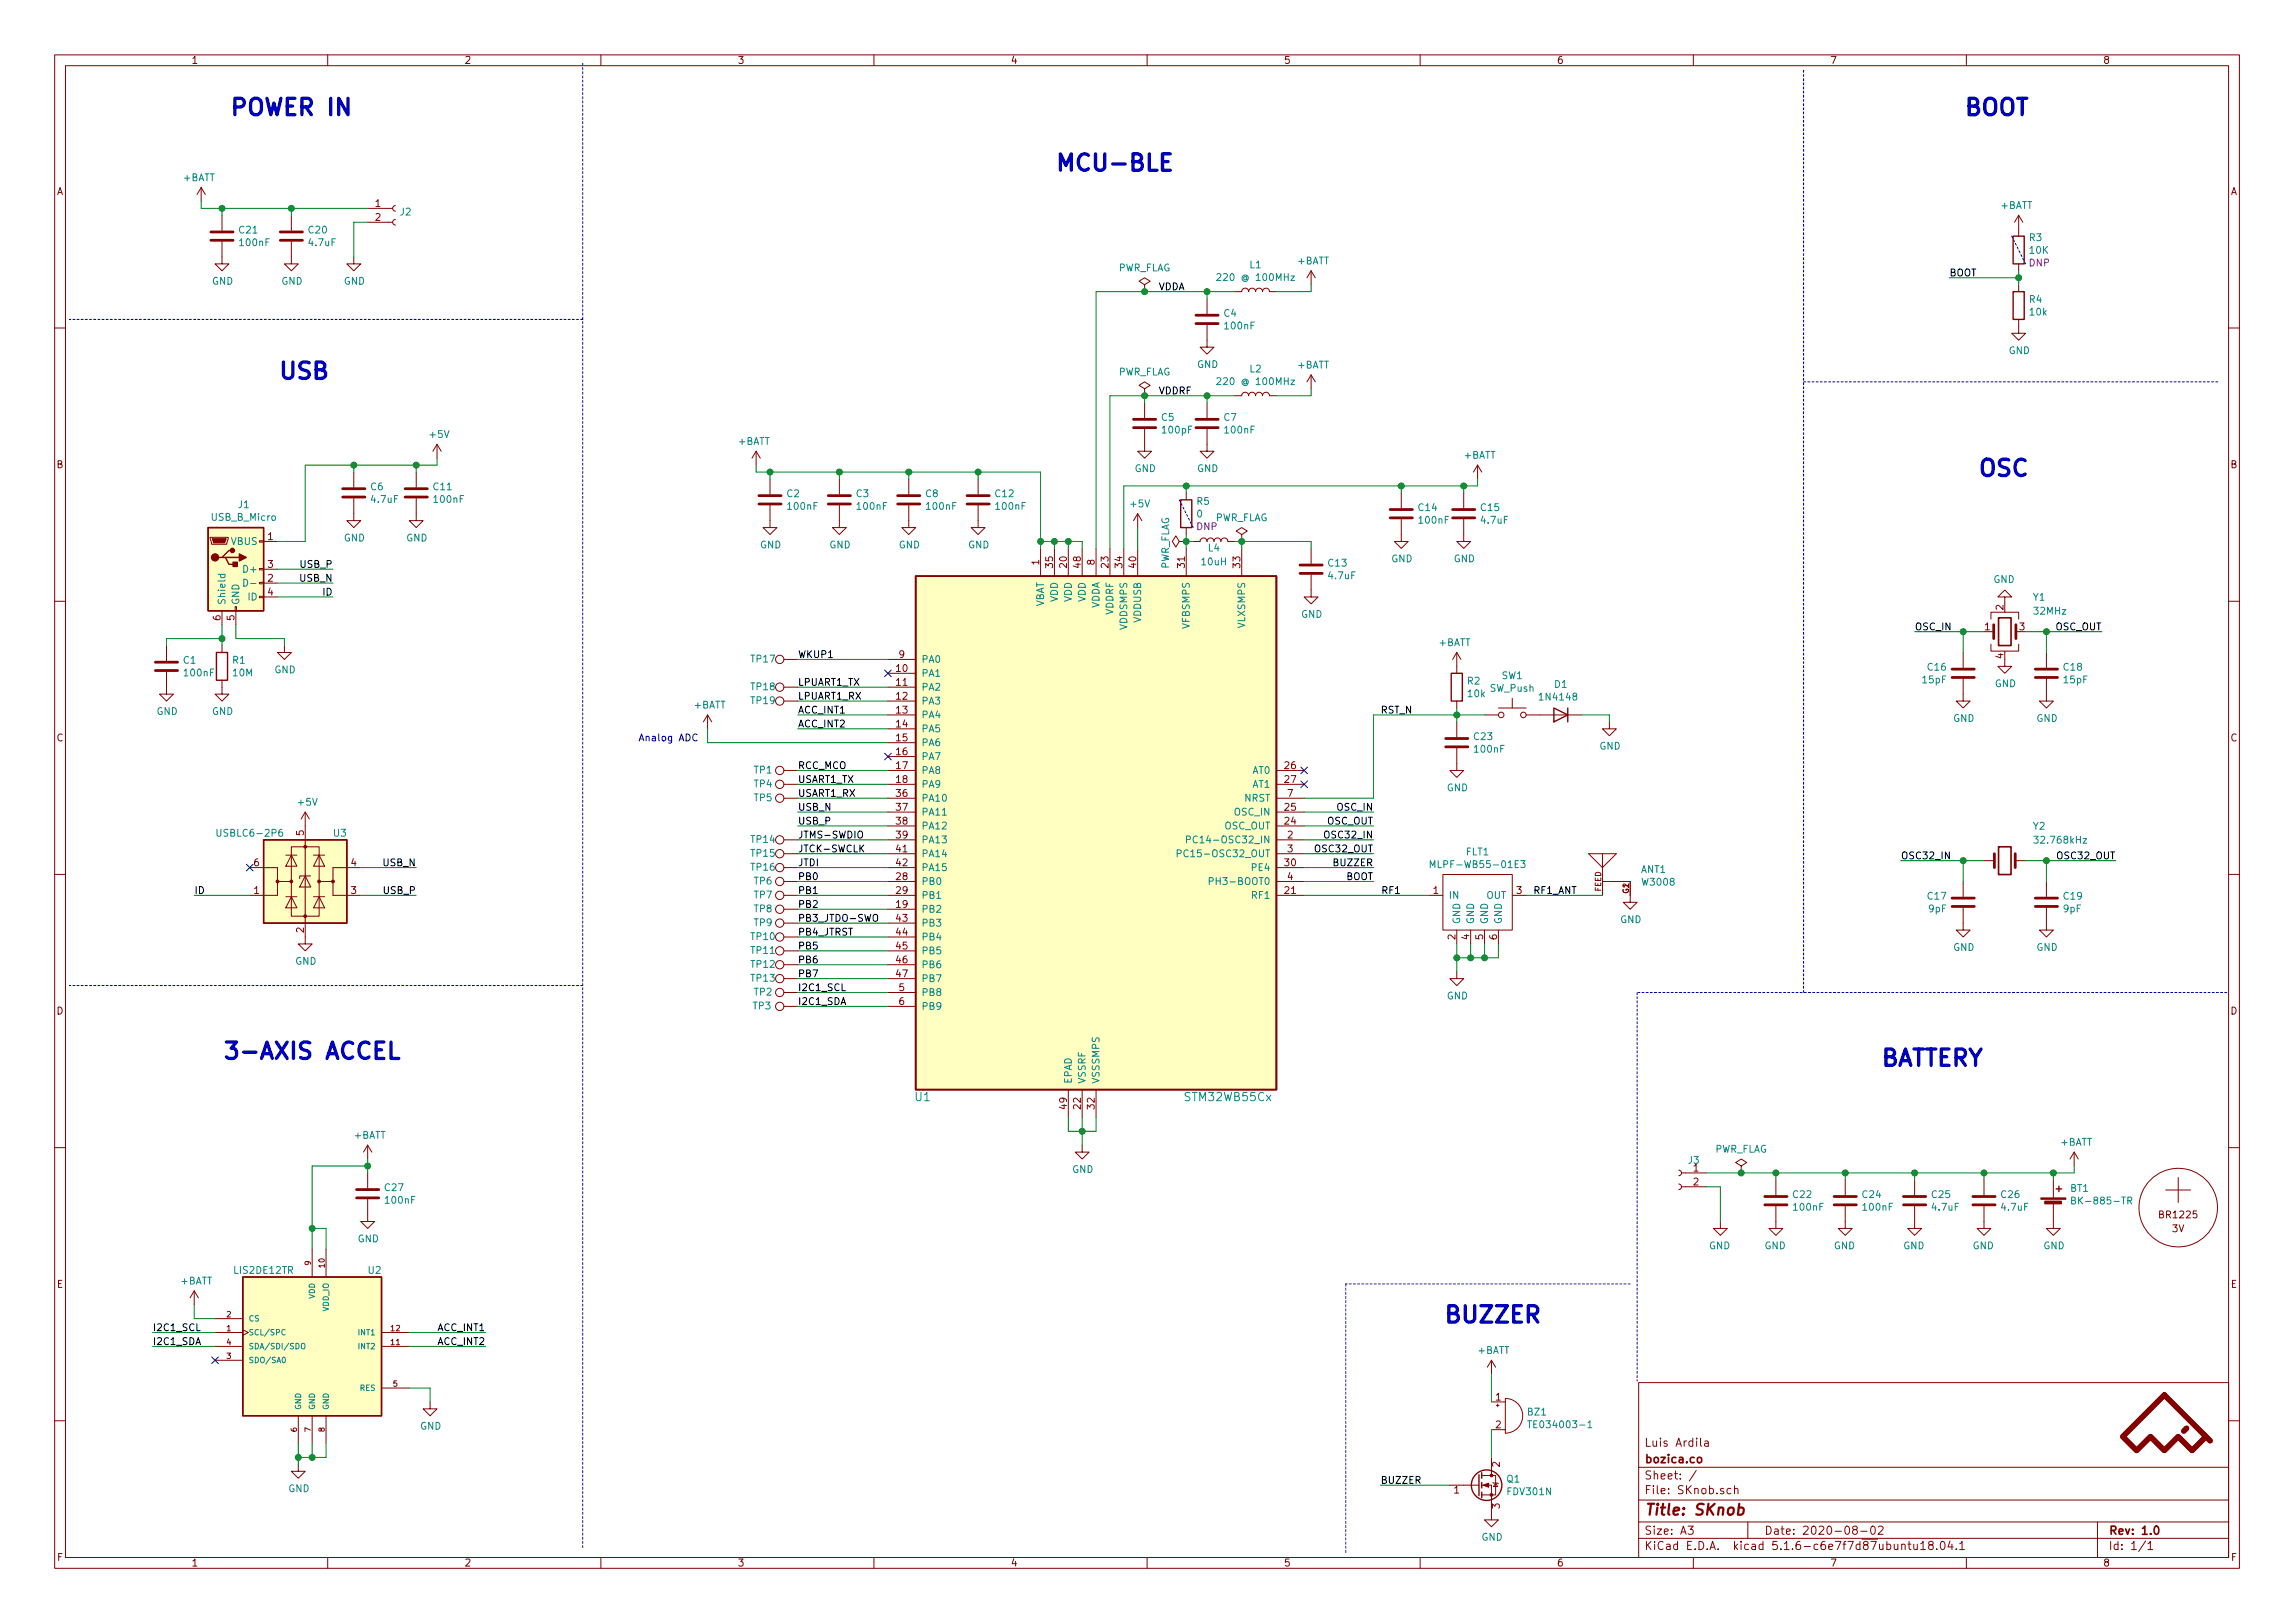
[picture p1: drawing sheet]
<svg xmlns="http://www.w3.org/2000/svg" width="420mm" height="297mm" viewBox="0 0 420 297" stroke-linecap="round" stroke-linejoin="round" font-family="sans-serif">
<defs><g id="words">
<text font-size="8.3" fill="#840000" x="396.3" y="220.4">+</text>
<g font-size="4.2" fill="#0000c2">
<text x="41.9" y="21.1">POWER IN</text>
<text x="359.4" y="21.1">BOOT</text>
<text x="193" y="31.3">MCU-BLE</text>
<text x="50.8" y="69.4">USB</text>
<text x="361.9" y="87.2">OSC</text>
<text x="40.6" y="193.9">3-AXIS ACCEL</text>
<text x="344.2" y="195.1">BATTERY</text>
<text x="264.2" y="242.1">BUZZER</text>
</g>
<text font-size="2.8" fill="#840000" x="301" y="277.3">Title: SKnob</text>
<g font-size="2.1" fill="#008484">
<text x="167.6" y="201.5">U1</text>
<text x="217.1" y="201.5">STM32WB55Cx</text>
</g>
<g font-size="2.1" fill="#840000">
<text x="301" y="267.8">bozica.co</text>
<text x="301" y="264.8">Luis Ardila</text>
<text x="301" y="273.5">File: SKnob.sch</text>
<text x="301" y="270.8">Sheet: /</text>
<text x="301" y="280.9">Size: A3</text>
<text x="323" y="280.9">Date: 2020-08-02</text>
<text x="386" y="280.9">Rev: 1.0</text>
<text x="301" y="283.7">KiCad E.D.A. kicad 5.1.6-c6e7f7d87ubuntu18.04.1</text>
<text x="386" y="283.7">Id: 1/1</text>
</g>
<g font-size="1.8" fill="#840000">
<text x="35" y="11.7">1</text>
<text x="85" y="11.7">2</text>
<text x="135" y="11.7">3</text>
<text x="185" y="11.7">4</text>
<text x="235" y="11.7">5</text>
<text x="285" y="11.7">6</text>
<text x="335" y="11.7">7</text>
<text x="385" y="11.7">8</text>
<text x="10.4" y="35.7">A</text>
<text x="408.4" y="35.7">A</text>
<text x="68.7" y="37.9">1</text>
<text x="68.7" y="40.4">2</text>
<text x="10.4" y="85.7">B</text>
<text x="408.4" y="85.7">B</text>
<text x="49" y="98.8">1</text>
<text x="49" y="106.5">2</text>
<text x="49" y="103.9">3</text>
<text x="190.2" y="103.4" transform="rotate(-90 190.2 103.4)">1</text>
<text x="192.8" y="103.9" transform="rotate(-90 192.8 103.9)">35</text>
<text x="195.3" y="103.9" transform="rotate(-90 195.3 103.9)">20</text>
<text x="197.9" y="103.9" transform="rotate(-90 197.9 103.9)">48</text>
<text x="200.4" y="103.4" transform="rotate(-90 200.4 103.4)">8</text>
<text x="202.9" y="103.9" transform="rotate(-90 202.9 103.9)">23</text>
<text x="205.5" y="103.9" transform="rotate(-90 205.5 103.9)">34</text>
<text x="208" y="103.9" transform="rotate(-90 208 103.9)">40</text>
<text x="216.9" y="103.9" transform="rotate(-90 216.9 103.9)">31</text>
<text x="227.1" y="103.9" transform="rotate(-90 227.1 103.9)">33</text>
<text x="40.4" y="113.5" transform="rotate(-90 40.4 113.5)">6</text>
<text x="42.9" y="113.5" transform="rotate(-90 42.9 113.5)">5</text>
<text x="49" y="109">4</text>
<text x="366.8" y="111.6" transform="rotate(-90 366.8 111.6)">2</text>
<text x="363.4" y="115.4">1</text>
<text x="369.7" y="115.4">3</text>
<text x="164.1" y="123">10</text>
<text x="164.1" y="125.5">11</text>
<text x="164.6" y="120.4">9</text>
<text x="366.8" y="120.5" transform="rotate(-90 366.8 120.5)">4</text>
<text x="164.1" y="128.1">12</text>
<text x="164.1" y="130.6">13</text>
<text x="10.4" y="135.7">C</text>
<text x="164.1" y="133.1">14</text>
<text x="164.1" y="135.7">15</text>
<text x="408.4" y="135.7">C</text>
<text x="164.1" y="138.2">16</text>
<text x="164.1" y="140.8">17</text>
<text x="164.1" y="143.3">18</text>
<text x="235.3" y="140.8">26</text>
<text x="235.3" y="143.3">27</text>
<text x="164.1" y="145.8">36</text>
<text x="164.1" y="148.4">37</text>
<text x="235.3" y="148.4">25</text>
<text x="235.7" y="145.8">7</text>
<text x="55.6" y="152.9" transform="rotate(-90 55.6 152.9)">5</text>
<text x="164.1" y="150.9">38</text>
<text x="164.1" y="153.5">39</text>
<text x="164.1" y="156">41</text>
<text x="235.3" y="150.9">24</text>
<text x="235.7" y="153.5">2</text>
<text x="235.7" y="156">3</text>
<text x="46.5" y="158.5">6</text>
<text x="64.3" y="158.5">4</text>
<text x="164.1" y="161.1">28</text>
<text x="164.1" y="158.5">42</text>
<text x="235.3" y="158.5">30</text>
<text x="235.7" y="161.1">4</text>
<text x="46.5" y="163.6">1</text>
<text x="64.3" y="163.6">3</text>
<text x="164.1" y="166.2">19</text>
<text x="164.1" y="163.6">29</text>
<text x="235.3" y="163.6">21</text>
<text x="262.4" y="163.6">1</text>
<text x="277.6" y="163.6">3</text>
<text x="55.6" y="170.7" transform="rotate(-90 55.6 170.7)">2</text>
<text x="164.1" y="168.7">43</text>
<text x="164.1" y="171.2">44</text>
<text x="164.1" y="173.8">45</text>
<text x="266.4" y="172" transform="rotate(-90 266.4 172)">2</text>
<text x="269" y="172" transform="rotate(-90 269 172)">4</text>
<text x="271.5" y="172" transform="rotate(-90 271.5 172)">5</text>
<text x="274.1" y="172" transform="rotate(-90 274.1 172)">6</text>
<text x="164.1" y="176.3">46</text>
<text x="164.1" y="178.9">47</text>
<text x="10.4" y="185.7">D</text>
<text x="164.6" y="181.4">5</text>
<text x="164.6" y="183.9">6</text>
<text x="408.4" y="185.7">D</text>
<text x="195.3" y="202.9" transform="rotate(-90 195.3 202.9)">49</text>
<text x="197.9" y="202.9" transform="rotate(-90 197.9 202.9)">22</text>
<text x="200.4" y="202.9" transform="rotate(-90 200.4 202.9)">32</text>
<text x="310" y="214.4">1</text>
<text x="310" y="217">2</text>
<text x="395.6" y="223">BR1225</text>
<text x="397.7" y="225.5">3V</text>
<text x="10.4" y="235.7">E</text>
<text x="408.4" y="235.7">E</text>
<text x="273.8" y="256.3">1</text>
<text x="273.8" y="261.4">2</text>
<text x="274.6" y="268.5" transform="rotate(-90 274.6 268.5)">2</text>
<text x="266.2" y="273.3">1</text>
<text x="274.6" y="276.1" transform="rotate(-90 274.6 276.1)">3</text>
<text x="10.5" y="285.7">F</text>
<text x="35" y="286.7">1</text>
<text x="85" y="286.7">2</text>
<text x="135" y="286.7">3</text>
<text x="185" y="286.7">4</text>
<text x="235" y="286.7">5</text>
<text x="285" y="286.7">6</text>
<text x="335" y="286.7">7</text>
<text x="385" y="286.7">8</text>
<text x="408.5" y="285.7">F</text>
</g>
<g font-size="1.8" fill="#008484">
<text x="33.6" y="33.2">+BATT</text>
<text x="73.3" y="39.4">J2</text>
<text x="366.3" y="38.2">+BATT</text>
<text x="43.8" y="42.7">C21</text>
<text x="44" y="45">100nF</text>
<text x="56.5" y="42.7">C20</text>
<text x="56.6" y="45">4.7uF</text>
<text x="371.6" y="44.1">R3</text>
<text x="371.6" y="46.4">10K</text>
<text x="38.8" y="52.1">GND</text>
<text x="51.5" y="52.1">GND</text>
<text x="62.9" y="52.1">GND</text>
<text x="204.6" y="49.7">PWR_FLAG</text>
<text x="223.7" y="51.4">220 @ 100MHz</text>
<text x="228.9" y="49.1">L1</text>
<text x="237.5" y="48.4">+BATT</text>
<text x="224.1" y="58">C4</text>
<text x="371.6" y="55.4">R4</text>
<text x="371.7" y="57.7">10k</text>
<text x="224.4" y="60.3">100nF</text>
<text x="367.7" y="64.8">GND</text>
<text x="204.6" y="68.7">PWR_FLAG</text>
<text x="219.2" y="67.3">GND</text>
<text x="223.7" y="70.5">220 @ 100MHz</text>
<text x="228.9" y="68.2">L2</text>
<text x="237.5" y="67.4">+BATT</text>
<text x="212.7" y="77">C5</text>
<text x="224.1" y="77">C7</text>
<text x="78.8" y="80.1">+5V</text>
<text x="135.2" y="81.4">+BATT</text>
<text x="212.9" y="79.3">100pF</text>
<text x="224.4" y="79.3">100nF</text>
<text x="268" y="84">+BATT</text>
<text x="67.9" y="89.7">C6</text>
<text x="79.4" y="89.7">C11</text>
<text x="207.7" y="86.4">GND</text>
<text x="219.2" y="86.4">GND</text>
<text x="38.8" y="95.3">USB_B_Micro</text>
<text x="43.7" y="93">J1</text>
<text x="68.1" y="92">4.7uF</text>
<text x="79.6" y="92">100nF</text>
<text x="144.1" y="91">C2</text>
<text x="144.3" y="93.3">100nF</text>
<text x="156.8" y="91">C3</text>
<text x="157" y="93.3">100nF</text>
<text x="169.5" y="91">C8</text>
<text x="169.7" y="93.3">100nF</text>
<text x="182.3" y="91">C12</text>
<text x="182.4" y="93.3">100nF</text>
<text x="207.1" y="92.8">+5V</text>
<text x="219.2" y="92.4">R5</text>
<text x="219.2" y="94.7">0</text>
<text x="222.4" y="95.4">PWR_FLAG</text>
<text x="259.7" y="93.5">C14</text>
<text x="259.9" y="95.8">100nF</text>
<text x="271.2" y="93.5">C15</text>
<text x="271.3" y="95.8">4.7uF</text>
<text x="42.3" y="99.7">VBUS</text>
<text x="62.9" y="99.1">GND</text>
<text x="74.4" y="99.1">GND</text>
<text x="139.1" y="100.4">GND</text>
<text x="151.8" y="100.4">GND</text>
<text x="164.5" y="100.4">GND</text>
<text x="177.2" y="100.4">GND</text>
<text x="221.2" y="100.9">L4</text>
<text x="44.9" y="104.8">D+</text>
<text x="214" y="104.3" transform="rotate(-90 214 104.3)">PWR_FLAG</text>
<text x="220.1" y="103.5">10uH</text>
<text x="243.2" y="103.7">C13</text>
<text x="243.3" y="106">4.7uF</text>
<text x="254.7" y="102.9">GND</text>
<text x="266.1" y="102.9">GND</text>
<text x="364.9" y="106.7">GND</text>
<text x="41.3" y="110.8" transform="rotate(-90 41.3 110.8)">Shield</text>
<text x="43.8" y="110.8" transform="rotate(-90 43.8 110.8)">GND</text>
<text x="45.5" y="109.9">ID</text>
<text x="191.1" y="111.3" transform="rotate(-90 191.1 111.3)">VBAT</text>
<text x="193.7" y="110.2" transform="rotate(-90 193.7 110.2)">VDD</text>
<text x="196.2" y="110.2" transform="rotate(-90 196.2 110.2)">VDD</text>
<text x="198.8" y="110.2" transform="rotate(-90 198.8 110.2)">VDD</text>
<text x="201.3" y="111.5" transform="rotate(-90 201.3 111.5)">VDDA</text>
<text x="203.8" y="112.6" transform="rotate(-90 203.8 112.6)">VDDRF</text>
<text x="208.9" y="113.9" transform="rotate(-90 208.9 113.9)">VDDUSB</text>
<text x="238.2" y="113.1">GND</text>
<text x="372.3" y="109.9">Y1</text>
<text x="372.5" y="112.5">32MHz</text>
<text x="206.4" y="115.2" transform="rotate(-90 206.4 115.2)">VDDSMPS</text>
<text x="217.8" y="115" transform="rotate(-90 217.8 115)">VFBSMPS</text>
<text x="228" y="114.9" transform="rotate(-90 228 114.9)">VLXSMPS</text>
<text x="263.4" y="118.2">+BATT</text>
<text x="33.6" y="121.5">C1</text>
<text x="33.9" y="123.8">100nF</text>
<text x="42.6" y="121.5">R1</text>
<text x="42.7" y="123.8">10M</text>
<text x="50.2" y="123.2">GND</text>
<text x="137.6" y="121.2">TP17</text>
<text x="168.7" y="123.9">PA1</text>
<text x="168.7" y="121.3">PA0</text>
<text x="268.7" y="125.3">R2</text>
<text x="275" y="124.3">SW1</text>
<text x="284.6" y="125.9">D1</text>
<text x="352" y="125.1">15pF</text>
<text x="353" y="122.7">C16</text>
<text x="365.2" y="125.8">GND</text>
<text x="377.9" y="122.7">C18</text>
<text x="377.9" y="125.1">15pF</text>
<text x="28.7" y="130.8">GND</text>
<text x="38.8" y="130.8">GND</text>
<text x="127.1" y="129.7">+BATT</text>
<text x="137.6" y="126.3">TP18</text>
<text x="137.6" y="128.9">TP19</text>
<text x="168.7" y="126.4">PA2</text>
<text x="168.7" y="128.9">PA3</text>
<text x="168.7" y="131.5">PA4</text>
<text x="268.8" y="127.6">10k</text>
<text x="272.8" y="126.6">SW_Push</text>
<text x="282.4" y="128.2">1N4148</text>
<text x="168.7" y="134">PA5</text>
<text x="168.7" y="136.6">PA6</text>
<text x="269.9" y="135.4">C23</text>
<text x="270.1" y="137.8">100nF</text>
<text x="292.8" y="137.2">GND</text>
<text x="357.6" y="132.1">GND</text>
<text x="372.8" y="132.1">GND</text>
<text x="138.1" y="141.6">TP1</text>
<text x="168.7" y="139.1">PA7</text>
<text x="168.7" y="141.6">PA8</text>
<text x="229.3" y="141.6">AT0</text>
<text x="54.7" y="147.5">+5V</text>
<text x="138.1" y="144.1">TP4</text>
<text x="138.1" y="146.6">TP5</text>
<text x="168.7" y="144.2">PA9</text>
<text x="168.7" y="146.7">PA10</text>
<text x="168.7" y="149.3">PA11</text>
<text x="226.1" y="149.3">OSC_IN</text>
<text x="227.8" y="146.7">NRST</text>
<text x="229.3" y="144.2">AT1</text>
<text x="264.9" y="144.8">GND</text>
<text x="40.3" y="153.1">USBLC6-2P6</text>
<text x="61.1" y="153.1">U3</text>
<text x="137.6" y="154.3">TP14</text>
<text x="168.7" y="151.8">PA12</text>
<text x="168.7" y="154.3">PA13</text>
<text x="219.1" y="154.3">PC14-OSC32_IN</text>
<text x="224.1" y="151.8">OSC_OUT</text>
<text x="372.3" y="151.9">Y2</text>
<text x="372.9" y="154.4">32.768kHz</text>
<text x="137.6" y="156.8">TP15</text>
<text x="137.6" y="159.3">TP16</text>
<text x="138.1" y="161.9">TP6</text>
<text x="168.7" y="162">PB0</text>
<text x="168.7" y="156.9">PA14</text>
<text x="168.7" y="159.4">PA15</text>
<text x="217.1" y="156.9">PC15-OSC32_OUT</text>
<text x="222.5" y="162">PH3-BOOT0</text>
<text x="229.3" y="159.4">PE4</text>
<text x="263" y="158.9">MLPF-WB55-01E3</text>
<text x="268.4" y="156.6">FLT1</text>
<text x="300.4" y="159.8">ANT1</text>
<text x="138.1" y="167">TP8</text>
<text x="138.1" y="164.4">TP7</text>
<text x="168.7" y="167">PB2</text>
<text x="168.7" y="164.5">PB1</text>
<text x="229.3" y="164.5">RF1</text>
<text x="265.2" y="164.5">IN</text>
<text x="272.1" y="164.5">OUT</text>
<text x="300.8" y="162.1">W3008</text>
<text x="353" y="164.7">C17</text>
<text x="353.1" y="167">9pF</text>
<text x="377.8" y="167">9pF</text>
<text x="377.9" y="164.7">C19</text>
<text x="137.6" y="172">TP10</text>
<text x="138.1" y="169.5">TP9</text>
<text x="168.7" y="169.6">PB3</text>
<text x="168.7" y="172.1">PB4</text>
<text x="267.3" y="169.2" transform="rotate(-90 267.3 169.2)">GND</text>
<text x="269.9" y="169.2" transform="rotate(-90 269.9 169.2)">GND</text>
<text x="272.4" y="169.2" transform="rotate(-90 272.4 169.2)">GND</text>
<text x="275" y="169.2" transform="rotate(-90 275 169.2)">GND</text>
<text x="296.6" y="168.9">GND</text>
<text x="54.1" y="176.6">GND</text>
<text x="137.6" y="174.6">TP11</text>
<text x="137.6" y="177.1">TP12</text>
<text x="137.6" y="179.7">TP13</text>
<text x="168.7" y="174.7">PB5</text>
<text x="168.7" y="177.2">PB6</text>
<text x="168.7" y="179.7">PB7</text>
<text x="357.6" y="174">GND</text>
<text x="372.8" y="174">GND</text>
<text x="137.9" y="184.7">TP3</text>
<text x="138.1" y="182.2">TP2</text>
<text x="168.7" y="182.3">PB8</text>
<text x="168.7" y="184.8">PB9</text>
<text x="264.9" y="182.9">GND</text>
<text x="196.2" y="198.4" transform="rotate(-90 196.2 198.4)">EPAD</text>
<text x="198.8" y="198.4" transform="rotate(-90 198.8 198.4)">VSSRF</text>
<text x="201.3" y="198.4" transform="rotate(-90 201.3 198.4)">VSSSMPS</text>
<text x="64.8" y="208.4">+BATT</text>
<text x="377.2" y="209.7">+BATT</text>
<text x="196.3" y="214.7">GND</text>
<text x="309.1" y="213">J3</text>
<text x="313.8" y="211">PWR_FLAG</text>
<text x="70.5" y="218">C27</text>
<text x="70.7" y="220.3">100nF</text>
<text x="328.3" y="219.3">C22</text>
<text x="328.5" y="221.6">100nF</text>
<text x="341" y="219.3">C24</text>
<text x="341.2" y="221.6">100nF</text>
<text x="353.7" y="219.3">C25</text>
<text x="353.8" y="221.6">4.7uF</text>
<text x="366.4" y="219.3">C26</text>
<text x="366.5" y="221.6">4.7uF</text>
<text x="379" y="218.1">BT1</text>
<text x="380.2" y="220.4">BK-885-TR</text>
<text x="65.5" y="227.4">GND</text>
<text x="43" y="233.1">LIS2DE12TR</text>
<text x="67.5" y="233.1">U2</text>
<text x="312.9" y="228.6">GND</text>
<text x="323" y="228.6">GND</text>
<text x="335.7" y="228.6">GND</text>
<text x="348.4" y="228.6">GND</text>
<text x="361.1" y="228.6">GND</text>
<text x="374.1" y="228.6">GND</text>
<text x="33.1" y="235.1">+BATT</text>
<text x="270.6" y="247.8">+BATT</text>
<text x="76.9" y="261.7">GND</text>
<text x="279.7" y="259.1">BZ1</text>
<text x="280.8" y="261.4">TE034003-1</text>
<text x="52.8" y="273.1">GND</text>
<text x="275.9" y="271.3">Q1</text>
<text x="276.1" y="273.6">FDV301N</text>
<text x="271.2" y="282">GND</text>
</g>
<g font-size="1.8">
<text x="212.1" y="53.1">VDDA</text>
<text x="356.9" y="50.6">BOOT</text>
<text x="212.1" y="72.2">VDDRF</text>
<text x="55" y="106.5">USB_N</text>
<text x="55.1" y="103.9">USB_P</text>
<text x="59.2" y="109">ID</text>
<text x="350.5" y="115.4">OSC_IN</text>
<text x="376.3" y="115.4">OSC_OUT</text>
<text x="146" y="120.4">WKUP1</text>
<text x="146" y="125.5">LPUART1_TX</text>
<text x="146" y="130.6">ACC_INT1</text>
<text x="146" y="128.1">LPUART1_RX</text>
<text x="252.7" y="130.6">RST_N</text>
<text x="146" y="133.1">ACC_INT2</text>
<text x="146" y="143.3">USART1_TX</text>
<text x="146" y="140.8">RCC_MCO</text>
<text x="146" y="148.4">USB_N</text>
<text x="146" y="145.8">USART1_RX</text>
<text x="244.9" y="148.4">OSC_IN</text>
<text x="146" y="153.5">JTMS-SWDIO</text>
<text x="146" y="156">JTCK-SWCLK</text>
<text x="146" y="150.9">USB_P</text>
<text x="240.9" y="156">OSC32_OUT</text>
<text x="242.9" y="153.5">OSC32_IN</text>
<text x="242.9" y="150.9">OSC_OUT</text>
<text x="70.2" y="158.5">USB_N</text>
<text x="146" y="158.5">JTDI</text>
<text x="146" y="161.1">PB0</text>
<text x="244.3" y="158.5">BUZZER</text>
<text x="246.4" y="161.1">BOOT</text>
<text x="348" y="157.3">OSC32_IN</text>
<text x="376.8" y="157.3">OSC32_OUT</text>
<text x="35.6" y="163.6">ID</text>
<text x="70.3" y="163.6">USB_P</text>
<text x="146" y="166.2">PB2</text>
<text x="146" y="163.6">PB1</text>
<text x="253.2" y="163.6">RF1</text>
<text x="280.7" y="163.6">RF1_ANT</text>
<text x="146" y="171.2">PB4_JTRST</text>
<text x="146" y="173.8">PB5</text>
<text x="146" y="168.7">PB3_JTDO-SWO</text>
<text x="146" y="176.3">PB6</text>
<text x="146" y="178.9">PB7</text>
<text x="146" y="181.4">I2C1_SCL</text>
<text x="146" y="183.9">I2C1_SDA</text>
<text x="27.9" y="243.6">I2C1_SCL</text>
<text x="80.3" y="243.6">ACC_INT1</text>
<text x="27.9" y="246.2">I2C1_SDA</text>
<text x="80.3" y="246.2">ACC_INT2</text>
<text x="252.7" y="271.6">BUZZER</text>
</g>
<g font-size="1.8" fill="#840084">
<text x="371.5" y="48.8">DNP</text>
<text x="219.1" y="97">DNP</text>
</g>
<text font-size="1.8" fill="#0000c2" x="116.8" y="135.7">Analog ADC</text>
<g font-size="1.4" fill="#840000">
<text x="293.1" y="163.2" transform="rotate(-90 293.1 163.2)">FEED</text>
<text x="298.2" y="163.5" transform="rotate(-90 298.2 163.5)">G1</text>
<text x="298.2" y="162.4" transform="rotate(-90 298.2 162.4)">2</text>
<text x="56.9" y="231.6" transform="rotate(-90 56.9 231.6)">9</text>
<text x="59.4" y="232" transform="rotate(-90 59.4 232)">10</text>
<text x="41.5" y="243.6">1</text>
<text x="41.5" y="241.1">2</text>
<text x="71.6" y="243.6">12</text>
<text x="41.5" y="248.7">3</text>
<text x="41.5" y="246.2">4</text>
<text x="71.6" y="246.2">11</text>
<text x="72" y="253.8">5</text>
<text x="54.4" y="262" transform="rotate(-90 54.4 262)">6</text>
<text x="56.9" y="262" transform="rotate(-90 56.9 262)">7</text>
<text x="59.4" y="262" transform="rotate(-90 59.4 262)">8</text>
</g>
<g font-size="1.4" fill="#008484">
<text x="57.7" y="237.7" transform="rotate(-90 57.7 237.7)">VDD</text>
<text x="60.2" y="240" transform="rotate(-90 60.2 240)">VDD_IO</text>
<text x="45.5" y="244.4">SCL/SPC</text>
<text x="45.5" y="241.8">CS</text>
<text x="65.8" y="244.4">INT1</text>
<text x="45.5" y="249.5">SDO/SA0</text>
<text x="45.5" y="246.9">SDA/SDI/SDO</text>
<text x="65.8" y="246.9">INT2</text>
<text x="65.9" y="254.5">RES</text>
<text x="55.1" y="258.1" transform="rotate(-90 55.1 258.1)">GND</text>
<text x="57.7" y="258.1" transform="rotate(-90 57.7 258.1)">GND</text>
<text x="60.2" y="258.1" transform="rotate(-90 60.2 258.1)">GND</text>
</g>
</g></defs>
<g fill="none" stroke="#840000" stroke-width=".18">
<path d="M10 10h400v277h-400zM12 12h396v273.1h-396zM60 10v2M110 10v2M160 10v2M210 10v2M260 10v2M310 10v2M360 10v2M36.8 34.3l.8 1.3M36.8 34.3v2.6M36.8 34.3l-.7 1.3"/>
<path d="M40.6 39.4v2.8M53.3 39.4v2.8M67.3 38.1h4.6M72.4 37.6l-.3 .1-.2 .4 .1 .3 .4 .2M369.6 39.4v3.8M369.6 39.4l.7 1.3M369.6 39.4l-.8 1.3M40.6 44.2v4.1h1.3l-1.3 1.3-1.2-1.3h1.2M53.3 44.2v4.1h1.3l-1.3 1.3-1.2-1.3h1.2M64.8 47v1.3h1.2l-1.2 1.3-1.3-1.3h1.3M67.3 40.7h4.6M72.4 40.2l-.3 .1-.2 .3 .1 .4 .4 .2"/>
<path d="M209.5 52.1l1.1-.6-1.1-.7-1 .7 1 .6v1.3M209.5 53.4h.1M221 59.5v4h1.2l-1.2 1.3-1.3-1.3h1.3M221 54.6v2.8M226.1 53.4h1.2a.63 .63 0 0 1 .7-.7 .63 .63 0 0 1 .6 .7 .63 .63 0 0 1 .6-.7 .63 .63 0 0 1 .7 .7 .63 .63 0 0 1 .6-.7 .63 .63 0 0 1 .6 .7 .63 .63 0 0 1 .7-.7 .63 .63 0 0 1 .6 .7h1.3M240 49.6l-.7 1.2M240 49.6v2.5M240 49.6l.8 1.2M369.6 58.5v2.5h1.2l-1.2 1.3-1.3-1.3h1.3M369.6 48.3v1.3M369.6 52.1v1.3M10 60h2"/>
<path d="M209.5 71.2l1.1-.7-1.1-.6-1 .6 1 .7v1.2M209.5 72.4h.1M209.5 78.5v4.1h1.3l-1.3 1.3-1.2-1.3h1.2M209.5 73.7v2.8M221 78.5v4.1h1.2l-1.2 1.3-1.3-1.3h1.3M221 73.7v2.8M226.1 72.4h1.2a.63 .63 0 0 1 .7-.6 .63 .63 0 0 1 .6 .6 .63 .63 0 0 1 .6-.6 .63 .63 0 0 1 .7 .6 .63 .63 0 0 1 .6-.6 .63 .63 0 0 1 .6 .6 .63 .63 0 0 1 .7-.6 .63 .63 0 0 1 .6 .6h1.3M240 68.6v2.6M240 68.6l-.7 1.3M240 68.6l.8 1.3M408 60h2M38.5 98.3h3.3v.3l-.3 1h-2.8z"/>
<path d="M47.5 99h.8v.2h-.8zM48.3 99.1h2.5M64.8 91.2v4.1h1.2l-1.2 1.3-1.3-1.3h1.3M64.8 86.4v2.8M76.2 91.2v4.1h1.3l-1.3 1.3-1.3-1.3h1.3M76.2 86.4v2.8M80 81.3l-.8 1.3M80 81.3v2.6M80 81.3l.8 1.3M138.4 82.6l.8 1.3M138.4 82.6v2.5M138.4 82.6l-.7 1.3"/>
<path d="M141 92.5v4.1h1.2l-1.2 1.2-1.3-1.2h1.3M141 87.7v2.8M153.7 92.5v4.1h1.2l-1.2 1.2-1.3-1.2h1.3M153.7 87.7v2.8M166.4 92.5v4.1h1.2l-1.2 1.2-1.3-1.2h1.3M166.4 87.7v2.8M179.1 92.5v4.1h1.2l-1.2 1.2-1.3-1.2h1.3M179.1 87.7v2.8M208.3 94v2.6M208.3 94l-.8 1.3M208.3 94l.7 1.3M215.9 99.1l-.6-1-.7 1 .7 1 .6-1h1.3"/>
<path d="M217.2 99.1h.1M217.2 90.2v1.3M217.2 96.6v1.2M218.4 99.1h1.3a.63 .63 0 0 1 .6-.6 .63 .63 0 0 1 .7 .6 .63 .63 0 0 1 .6-.6 .63 .63 0 0 1 .6 .6 .63 .63 0 0 1 .7-.6 .63 .63 0 0 1 .6 .6 .63 .63 0 0 1 .7-.6 .63 .63 0 0 1 .6 .6h1.3M227.3 97.8l1-.6-1-.6-1 .6 1 .6v1.3M227.3 99.1h.1M256.5 95v4.1h1.3l-1.3 1.3-1.2-1.3h1.2M256.5 90.2v2.8M268 95v4.1h1.2l-1.2 1.3-1.3-1.3h1.3M268 90.2v2.8M270.5 85.1l-.8 1.3M270.5 85.1v2.6"/>
<path d="M270.5 85.1l.8 1.3M10 110h2M30.5 118.1v2.8M40.6 111.8v2.5M40.6 118.1v1.3M43.1 111h.2v.8h-.2zM43.2 111.8v2.5M47.5 109.1h.8v.3h-.8zM47.5 106.6h.8v.2h-.8zM47.5 104h.8v.3h-.8zM48.3 106.7h2.5M48.3 104.2h2.5"/>
<path d="M48.3 109.3h2.5M52.1 118.1v1.3h1.2l-1.2 1.3-1.3-1.3h1.3M190.5 100.4v5M193 100.4v5M195.6 100.4v5M198.1 100.4v5M200.7 100.4v5M203.2 100.4v5M205.7 100.4v5M208.3 100.4v5M217.2 100.4v5M227.3 100.4v5"/>
<path d="M240 105.2v4.1h1.3l-1.3 1.2-1.2-1.2h1.2M240 100.4v2.8M266.7 119.4v3.8M266.7 119.4l.8 1.3M266.7 119.4l-.8 1.3M359.4 119.4v2.8M364.5 117.9v1.3h5.1v-1.3M364.5 113.3v-1.2h5.1v1.2M364.5 115.6h.5M367 109.3h1.3l-1.3-1.3-1.2 1.3h1.2v1.2M369.1 115.6h.5M374.6 119.4v2.8"/>
<path d="M408 110h2M30.5 123v4h1.2l-1.2 1.3-1.3-1.3h1.3M40.6 124.5v2.5h1.3l-1.3 1.3-1.2-1.3h1.2M129.5 130.8l-.7 1.3M129.5 130.8v2.6M129.5 130.8l.8 1.3M143.5 120.7h2.5M143.5 125.8h2.5M143.5 128.3h2.5M162.6 130.8h5M162.6 120.7h5M162.6 125.8h5"/>
<path d="M162.6 128.3h5M162.6 123.2h5M162.6 133.4h5M162.6 135.9h5M162.6 138.5h5M266.7 136.9v4.1h1.3l-1.3 1.3-1.3-1.3h1.3M266.7 128.3v1.3M266.7 132.1v2.8M271.8 130.8h2.5M274.3 129.6h5.1M276.9 127.8v1.8M279.4 130.8h10.2"/>
<path d="M294.6 132.1v1.3h1.3l-1.3 1.3-1.2-1.3h1.2M359.4 124.2v4.1h1.3l-1.3 1.3-1.3-1.3h1.3M367 120.7v1.3h1.3l-1.3 1.2-1.2-1.2h1.2M374.6 124.2v4.1h1.3l-1.3 1.3-1.2-1.3h1.2M45.7 158.8h5.1v2.5h2.5M52.3 156.5h2.1M53.3 155h5.1v12.7h-5.1zM53.3 156.5l1.1 2h-2.1zM55.9 148.6v24.2h1.2l-1.2 1.2-1.3-1.2h1.3M55.9 148.6l-.8 1.3M55.9 148.6l.7 1.3M57.4 156.5h2"/>
<path d="M58.4 156.5l1 2h-2zM66 158.8h-5v2.5h-2.6M143.5 153.7h2.5M143.5 156.2h2.5M143.5 158.8h2.5M143.5 141h2.5M143.5 143.5h2.5M143.5 146.1h2.5M162.6 153.7h5M162.6 156.2h5M162.6 158.8h5M162.6 141h5"/>
<path d="M162.6 143.5h5M162.6 146.1h5M162.6 151.2h5M162.6 148.6h5M233.7 153.7h5.1M233.7 156.2h5.1M233.7 158.8h5.1M233.7 141h5.1M233.7 143.5h5.1M233.7 146.1h5.1M233.7 151.2h5.1M233.7 148.6h5.1"/>
<path d="M290.8 156.2h5.1l-2.5 2.6zM293.4 156.2v7.7M363.2 157.5h1.9M368.9 157.5h1.9M10 160h2M50.8 161.3v2.6h-5.1M52.3 164.1h2.1M53.3 164.1l1.1 2.1h-2.1zM55.9 160.3l1 2h-2zM56.9 160.3h-2v.5M57.4 164.1h2M58.4 164.1l1 2.1h-2z"/>
<path d="M61 161.3v2.6h5M143.5 168.9h2.5M143.5 171.5h2.5M143.5 174h2.5M143.5 176.6h2.5M143.5 179.1h2.5M143.5 166.4h2.5M143.5 163.9h2.5M143.5 161.3h2.5M162.6 168.9h5M162.6 171.5h5M162.6 174h5"/>
<path d="M162.6 176.6h5M162.6 179.1h5M162.6 166.4h5M162.6 163.9h5M162.6 161.3h5M233.7 163.9h5.1M233.7 161.3h5.1M261.6 163.9h2.6M264.2 160.1h12.7v10.1h-12.7zM266.7 177.8v1.3h1.3l-1.3 1.3-1.3-1.3h1.3M266.7 170.2v2.6M269.2 170.2v2.6"/>
<path d="M271.8 170.2v2.6M274.3 170.2v2.6M276.9 163.9h2.5M293.4 161.3h5v3.8h1.3l-1.3 1.3-1.2-1.3h1.2M359.4 166.2v4h1.3l-1.3 1.3-1.3-1.3h1.3M359.4 161.3v2.8M374.6 166.2v4h1.3l-1.3 1.3-1.2-1.3h1.2M374.6 161.3v2.8M408 160h2M143.5 184.2h2.5M143.5 181.6h2.5M162.6 184.2h5"/>
<path d="M162.6 181.6h5M195.6 199.4v5.1M198.1 199.4v5.1M200.7 199.4v5.1M10 210h2M67.3 219.5v4.1h1.3l-1.3 1.2-1.3-1.2h1.3M67.3 209.6v2.5M67.3 214.7v2.8M67.3 209.6l-.8 1.3M67.3 209.6l.8 1.3M198.1 209.6v1.3h1.3l-1.3 1.2-1.3-1.2h1.3M307.3 216.7l.4 .1 .1 .3-.1 .4-.4 .2"/>
<path d="M307.3 214.2l.4 .1 .1 .3-.1 .4-.4 .2M307.8 217.2h4.6M307.8 214.7h4.6M318.8 213.4l1-.6-1-.7-1 .7 1 .6v1.3M318.8 214.7h.1M325.1 215.9v2.8M337.8 215.9v2.8M350.5 215.9v2.8M363.2 215.9v2.8M375.9 215.9v3.3M379.7 210.9l-.7 1.2M379.7 210.9v2.5"/>
<path d="M379.7 210.9l.8 1.2M408 210h2M35.6 236.3l-.8 1.2M35.6 236.3v2.5M35.6 236.3l.7 1.2M57.1 228.6v5.1M59.7 228.6v5.1M315 223.6v1.2h-1.3l1.3 1.3 1.2-1.3h-1.2M325.1 220.8v4h-1.3l1.3 1.3 1.3-1.3h-1.3M337.8 220.8v4h-1.3l1.3 1.3 1.3-1.3h-1.3M350.5 220.8v4h-1.3l1.3 1.3 1.3-1.3h-1.3M363.2 220.8v4h-1.3l1.3 1.3 1.3-1.3h-1.3"/>
<path d="M375.9 220.3v4.5h1.3l-1.3 1.3-1.3-1.3h1.3M39.4 243.9h5M39.4 246.4h5M39.4 241.3h5M39.4 249h5M44.4 243.4l1.1 .5-1.1 .5M54.6 259.1v5.1M57.1 259.1v5.1M59.7 259.1v5.1M69.8 243.9h5.1M69.8 246.4h5.1M69.8 254h5.1"/>
<path d="M78.7 256.6v1.2h1.3l-1.3 1.3-1.2-1.3h1.2M273 256.6h2.6M273 249v2.5M273 249l-.7 1.2M273 249l.8 1.2M273.9 257.2h.5M274.2 257v.5M275.6 255.9a3.2 3.2 0 0 1 3.2 3.2 3.2 3.2 0 0 1-3.2 3.2zM300 253h108v32.1h-108zM10 260h2M54.6 268v1.3h1.3l-1.3 1.2-1.3-1.2h1.3M265.4 271.8h5.4"/>
<path d="M271.3 271.8h1.7v6.4h1.3l-1.3 1.2-1.2-1.2h1.2M271.3 270h2.5v3.6h-2.5M273 261.7h2.6M273 266.7v3.3M273.3 271.3l.1 .1h.8l.1 .2M273.8 271.4l.4 .7h-.8zM300 278.5h108M300 274.5h108M300 268.5h108M309 279.3h1l-.5 .6 .4 .1v.7l-.2 .1-.7-.1M310.5 269.1l-1.2 2M311.3 263.2v1.3l.3 .2"/>
<path d="M312.1 263.8h.6l.1 .9M312.8 264.1h-.5l-.3 .2 .3 .4 .5-.1M316.9 272.5l-.4-.1-.3 .3 .1 .6 .2 .1 .4-.1M317.6 272.5a.37 .37 0 0 1 .6 .1v.8M317.6 271.9v1.5M320 278.5v3M339.5 279.9l-.3-.2v-.2l.3-.2 .4 .1 .1 .2-.1 .3h-.4l-.3 .3v.5l.3 .1 .4-.1 .1-.2v-.3l-.2-.3M342.6 279.5l.4-.2a.94 .94 0 0 1 0 1.5 .82 .82 0 0 1-.4-1.3zM343.9 279.5l.2-.2h.3l.3 .2 .1 .2-1 1.1h1M384 278.5v6.6M408 260h2M60 285.1v1.9"/>
<path d="M110 285.1v1.9M160 285.1v1.9M210 285.1v1.9M260 285.1v1.9M300 281.5h108M310 285.1v1.9M340.7 280.2h1.1M348.2 282.7l.2-.1 .3 .1 .1 .9M349.3 282.6h.6M349.5 282.1v1.3l.4 .2M350.4 282.6v.9l.4 .1 .2-.1M351 282.6v1"/>
<path d="M351.6 282.5l.5-.4v1.5M351.6 283.6h.9M353.4 282.7l-.3-.1v-.3l.3-.2 .4 .1 .1 .4-.7 .2-.1 .2v.5l.3 .1 .4-.1 .1-.2v-.4l-.3-.2M354.6 283.5v.1M355.4 282.2l.2-.1a.8 .8 0 0 1 .5 .8 .8 .8 0 0 1-.5 .7 1 1 0 0 1-.2-1.4zM357 282l-.4 1.1h1M357.4 282.6v1M358.1 283.5v.1M358.8 282.5l.4-.4v1.5M358.8 283.6h.8M360 285.1v1.9M392.8 282l-1.3 2"/>
<path d="M393.2 282.5l.5-.4v1.5M393.2 283.6h.9"/>
<circle cx="142.7" cy="125.8" r=".76"/>
<circle cx="142.7" cy="128.3" r=".76"/>
<circle cx="142.7" cy="120.7" r=".76"/>
<circle cx="274.8" cy="130.8" r=".51"/>
<circle cx="278.9" cy="130.8" r=".51"/>
<circle cx="142.7" cy="153.7" r=".76"/>
<circle cx="142.7" cy="143.5" r=".76"/>
<circle cx="142.7" cy="141" r=".76"/>
<circle cx="142.7" cy="146.1" r=".76"/>
<circle cx="142.7" cy="156.2" r=".76"/>
<circle cx="142.7" cy="158.8" r=".76"/>
<circle cx="142.7" cy="161.3" r=".76"/>
<circle cx="142.7" cy="168.9" r=".76"/>
<circle cx="142.7" cy="176.6" r=".76"/>
<circle cx="142.7" cy="179.1" r=".76"/>
<circle cx="142.7" cy="174" r=".76"/>
<circle cx="142.7" cy="171.5" r=".76"/>
<circle cx="142.7" cy="163.9" r=".76"/>
<circle cx="142.7" cy="166.4" r=".76"/>
<circle cx="142.7" cy="181.6" r=".76"/>
<circle cx="142.7" cy="184.2" r=".76"/>
<circle cx="398.8" cy="221" r="7.2"/>
</g>
<path d="M167.6 105.4h66.1v94h-66.1zM365.9 113.1h2.3v5h-2.3zM365.9 155h2.3v5.1h-2.3zM310.8 266.8l.2-.1 .5 .1v.8l-.3 .1-.4-.1zM394.5 279.5l.2-.2a.81 .81 0 0 1 .6 .6 .81 .81 0 0 1-.3 .8l-.1 .1a.79 .79 0 0 1-.4-1.3z" fill="none" stroke="#840000" stroke-width=".3"/>
<path d="M318.3 276a.68 .68 0 0 1 .9 .1v.7a.66 .66 0 0 1-1 .3" fill="none" stroke="#840000" stroke-width=".41"/>
<g fill="none" stroke="#840000" stroke-width=".51">
<path d="M38.6 44h4.1M38.6 42.5h4.1M51.3 44h4.1M51.3 42.5h4.1M218.9 59.2h4.1M218.9 57.7h4.1M207.5 78.3h4.1M207.5 76.7h4.1M218.9 78.3h4.1M218.9 76.7h4.1M62.7 91h4.1M62.7 89.4h4.1"/>
<path d="M74.2 91h4M74.2 89.4h4M138.9 92.2h4.1M138.9 90.7h4.1M151.6 92.2h4.1M151.6 90.7h4.1M164.3 92.2h4.1M164.3 90.7h4.1M177 92.2h4.1M177 90.7h4.1M254.5 94.8h4.1M254.5 93.3h4.1"/>
<path d="M265.9 94.8h4.1M265.9 93.3h4.1M238 104.9h4.1M238 103.4h4.1M365 114.3v2.6M369.1 114.3v2.6M28.4 122.7h4.1M28.4 121.2h4.1M264.7 136.7h4M264.7 135.2h4M357.4 124h4M357.4 122.5h4"/>
<path d="M372.6 124h4.1M372.6 122.5h4.1M365.1 156.2v2.6M368.9 156.2v2.6M357.4 165.9h4M357.4 164.4h4M372.6 165.9h4.1M372.6 164.4h4.1M65.3 219.2h4M65.3 217.7h4M323.1 219h4.1M335.8 219h4.1"/>
<path d="M348.5 219h4.1M361.2 219h4.1M323.1 220.5h4.1M335.8 220.5h4.1M348.5 220.5h4.1M361.2 220.5h4.1"/>
</g>
<g fill="none" stroke="#840000" stroke-width=".25">
<path d="M368.6 43.2h2v5.1h-2zM368.6 53.4h2v5.1h-2zM38.1 96.6h10.2v15.2h-10.2zM216.2 91.5h2v5.1h-2zM39.6 119.4h2.1v5.1h-2.1zM40.6 102h.7l.6 1.3h1.3M41.3 102h2.5M42.5 100.7h-.6l-1.3 1.3h-.6M265.7 123.2h2v5.1h-2zM284.5 129.6l2.5 1.2-2.5 1.3zM287 129.6v2.5M48.3 153.7h15.2v15.2h-15.2z"/>
<path d="M376.4 217.6h1M376.9 217.1v1M44.4 233.7h25.4v25.4h-25.4zM270.8 269.9v3.8M271.3 269.5v1M271.3 271.3v1M271.3 273.1v1"/>
<circle cx="272.2" cy="271.8" r="2.79"/>
</g>
<g fill="none" stroke="#008484" stroke-width=".18">
<path d="M222.8 50.2l.5-.1 .2 .3-.8 .9h.8M236.3 50.5h.7l-.7 .8h.7M222.8 69.3l.5-.2 .2 .4-.8 .9h.8M236.3 69.6h.7l-.7 .8h.7M39.9 105.1h1.3M40.4 105.1v.4l.2 .2 .5-.1v-.5M44.6 106a.64 .64 0 0 1 .7 .6 .64 .64 0 0 1-.7 .7zM45.9 106.8h1M281.8 127.2l.3-.3v1.2M281.8 128.1h.7M39.7 151.8v1l.3 .2h.3l.1-.2v-1M51.6 151.8l-.4 .1-.2 .4 .1 .6 .2 .1h.3l.2-.2-.2-.5h-.3l-.3 .2"/>
<path d="M172.5 149.2h.8M215.5 156.2l.6-.1 .2-.1-.1-.3-.7-.2v1.3M217.2 153.7l.6-.1 .1-.5-.7-.1v1.3M219.2 153.1a.6 .6 0 0 0-.8 .5 .6 .6 0 0 0 .6 .7l.2-.2M261.8 158.8v-1.3l.5 .9 .4-.9v1.3M278.4 157.5h.8l-.4 .5 .3 .1v.6l-.5 .1-.2-.1M372.3 153h.8l-.4 .5 .4 .2v.5l-.2 .1-.6-.1M381.4 153.5h.6l-.6 .8h.6M221.4 161.3l.6-.1 .1-.2-.1-.3-.6-.1v1.3M379.3 219.7l.5-.1 .1-.4-.6-.1v1.3h.5l.2-.3v-.2l-.3-.2M389.6 219.7h.6v-.5l-.6-.1v1.3M389.9 219.7l.4 .7"/>
<path d="M51.8 248.5l.1-.1a.55 .55 0 0 1 .4 .5 .55 .55 0 0 1-.4 .5l-.2-.4zM52.2 243.4a.45 .45 0 0 0-.6 .1 .45 .45 0 0 0 0 .6l.3 .2 .3-.1M55.2 246l.2-.1 .4 .1v.5l-.1 .3-.3 .1-.2-.2zM279.7 260h.7M280 260v1.3M290.7 260.4l.4-.4v1.3M290.7 261.3h.7"/>
</g>
<g fill="#840000" stroke="#840000" stroke-width=".18">
<path d="M271.5 271.8l1-.4v.8z"/>
<path d="M38.9 98.6h2.5l-.3 .8h-2z"/>
<path d="M373.6 219.2h4.6v.3h-4.6z"/>
<path d="M374.3 219.8h3.1v.5h-3.1z"/>
<circle cx="273" cy="273.6" r=".25"/>
<circle cx="273" cy="270" r=".25"/>
<circle cx="50.8" cy="161.3" r=".25"/>
<circle cx="53.3" cy="161.3" r=".25"/>
<circle cx="55.9" cy="167.7" r=".25"/>
<circle cx="55.9" cy="155" r=".25"/>
<circle cx="58.4" cy="161.3" r=".25"/>
<circle cx="61" cy="161.3" r=".25"/>
</g>
<g fill="#ffffc2" stroke="#ffffc2" stroke-width=".18">
<path d="M44.4 233.7h25.4v25.4h-25.4z"/>
<path d="M48.3 153.7h15.2v15.2h-15.2z"/>
<path d="M38.1 96.6h10.2v15.2h-10.2z"/>
<path d="M167.6 105.4h66.1v94h-66.1z"/>
</g>
<path d="M388.6 262.9l7.6-7.6 7.7 7.6-2.6 2.6-2.5-2.6-2.6 2.6-2.5-2.6-2.5 2.6zM400.3 261.4l-.5 .5M403.4 262.4l1.2 1.3" fill="none" stroke="#840000" stroke-width=".99"/>
<g fill="#840000" stroke="#840000" stroke-width=".25">
<path d="M42.7 102.9h.7v.8h-.7z"/>
<path d="M43.8 101.4l1.3 .6-1.3 .7z"/>
<circle cx="39.4" cy="102" r=".63"/>
<circle cx="42.5" cy="100.7" r=".38"/>
</g>
<path d="M106.7 58.5h-94M370.8 48.3l-2.5-5.1M330.2 69.9h76.2M218.4 96.6l-2.5-5.1M106.7 180.4h-94M299.7 181.6v71.2M330.2 181.6v-168.9M407.7 181.6h-108M246.4 235v49.5M298.4 235h-52M106.7 283.2v-271.7" fill="none" stroke="#0000c2" stroke-width=".18" stroke-dasharray=".4 .4"/>
<g fill="none" stroke="#008400" stroke-width=".18">
<path d="M36.8 36.9v1.2h30.5M40.6 38.1v1.3M53.3 38.1v1.3M67.3 40.7h-2.5v6.3M221 53.4v1.2M226.1 53.4h-25.4v47M240 52.1v1.3h-6.3M356.9 50.8h12.7M369.6 49.6v2.5M209.5 72.4v1.3M221 72.4v1.3M226.1 72.4h-22.9v28"/>
<path d="M240 71.2v1.2h-6.3M64.8 85.1v1.3M76.2 85.1v1.3M80 83.9v1.2h-24.1v14h-5.1M138.4 85.1v1.3h52.1v14M141 86.4v1.3M153.7 86.4v1.3M166.4 86.4v1.3M179.1 86.4v1.3M190.5 99.1h7.6v1.3M193 99.1v1.3M195.6 99.1v1.3"/>
<path d="M208.3 96.6v3.8M217.2 99.1h1.2M217.2 88.9v1.3M217.2 97.8v2.6M226.1 99.1h13.9v1.3M227.3 99.1v1.3M256.5 88.9v1.3M268 88.9v1.3M270.5 87.7v1.2h-64.8v11.5M40.6 114.3v3.8M40.6 116.9h-10.1v1.2M43.2 114.3v2.6h8.9v1.2"/>
<path d="M50.8 109.3h10.2M50.8 104.2h10.2M50.8 106.7h10.2M350.5 115.6h12.7M359.4 115.6v3.8M370.8 115.6h14M374.6 115.6v3.8M129.5 133.4v2.5h33.1M146 133.4h16.6M146 130.8h16.6M146 120.7h16.6M146 125.8h16.6"/>
<path d="M146 128.3h16.6M266.7 129.6v2.5M271.8 130.8h-20.3v15.3h-12.7M289.6 130.8h5v1.3M66 158.8h10.2M146 158.8h16.6M146 141h16.6M146 146.1h16.6M146 143.5h16.6M146 153.7h16.6M146 156.2h16.6M146 148.6h16.6"/>
<path d="M146 151.2h16.6M238.8 158.8h12.7M238.8 153.7h12.7M238.8 156.2h12.7M238.8 148.6h12.7M238.8 151.2h12.7M348 157.5h15.2M359.4 157.5v3.8M370.8 157.5h16.5M374.6 157.5v3.8M35.6 163.9h10.1M66 163.9h10.2"/>
<path d="M146 163.9h16.6M146 161.3h16.6M146 166.4h16.6M146 168.9h16.6M146 171.5h16.6M146 174h16.6M146 176.6h16.6M146 179.1h16.6M238.8 163.9h22.8M238.8 161.3h12.7M266.7 172.8v5M269.2 172.8v2.5"/>
<path d="M271.8 172.8v2.5M274.3 172.8v2.5h-7.6M279.4 163.9h14M146 181.6h16.6M146 184.2h16.6M67.3 213.4h-10.2v15.2M67.3 212.1v2.6M195.6 204.5v2.5h5.1v-2.5M198.1 204.5v5.1M312.4 217.2h2.6v6.4M325.1 214.7v1.2M337.8 214.7v1.2"/>
<path d="M350.5 214.7v1.2M363.2 214.7v1.2M375.9 214.7v1.2M379.7 213.4v1.3h-67.3M35.6 238.8v2.5h3.8M57.1 224.8h2.6v3.8M27.9 246.4h11.5M27.9 243.9h11.5M74.9 246.4h14M74.9 243.9h14M74.9 254h3.8v2.6M273 251.5v5.1"/>
<path d="M54.6 264.2v3.8M57.1 264.2v2.5M59.7 264.2v2.5h-5.1M252.7 271.8h12.7M273 261.7v5"/>
</g>
<path d="M157.1 152.3l.3-.2a.45 .45 0 0 1 .5 .4l-.2 .8h-.4a.92 .92 0 0 1-.2-1zM157.6 155.2l.5 .7M158.1 154.6l-.7 .8M159.9 167.5l.2-.2a.44 .44 0 0 1 .6 .5l-.1 .6-.2 .2h-.4a1.07 1.07 0 0 1-.1-1.1z" fill="none" stroke="#000" stroke-width=".18"/>
<path d="M212.8 29.6h1M214.2 28.2h-1.4v3h1.4M71.6 190.7v3h1.4" fill="none" stroke="#0000c2" stroke-width=".61"/>
<path d="M127.6 134.5a.6 .6 0 0 0-.8 .4 .6 .6 0 0 0 .6 .7l.2-.1" fill="none" stroke="#0000c2" stroke-width=".18"/>
<g fill="#008400" stroke="#008400" stroke-width=".25">
<circle cx="268" cy="88.9" r=".51"/>
<circle cx="209.6" cy="53.4" r=".51"/>
<circle cx="359.4" cy="115.6" r=".51"/>
<circle cx="221" cy="53.4" r=".51"/>
<circle cx="374.6" cy="115.6" r=".51"/>
<circle cx="195.6" cy="99.1" r=".51"/>
<circle cx="325.1" cy="214.7" r=".51"/>
<circle cx="256.5" cy="88.9" r=".51"/>
<circle cx="375.9" cy="214.7" r=".51"/>
<circle cx="359.4" cy="157.5" r=".51"/>
<circle cx="209.6" cy="72.4" r=".51"/>
<circle cx="76.2" cy="85.1" r=".51"/>
<circle cx="53.3" cy="38.1" r=".51"/>
<circle cx="217.2" cy="88.9" r=".51"/>
<circle cx="217.2" cy="99.1" r=".51"/>
<circle cx="369.6" cy="50.8" r=".51"/>
<circle cx="374.6" cy="157.5" r=".51"/>
<circle cx="193" cy="99.1" r=".51"/>
<circle cx="190.5" cy="99.1" r=".51"/>
<circle cx="198.1" cy="207" r=".51"/>
<circle cx="266.7" cy="130.8" r=".51"/>
<circle cx="221" cy="72.4" r=".51"/>
<circle cx="363.2" cy="214.7" r=".51"/>
<circle cx="57.2" cy="266.7" r=".51"/>
<circle cx="318.8" cy="214.7" r=".51"/>
<circle cx="337.8" cy="214.7" r=".51"/>
<circle cx="266.7" cy="175.3" r=".51"/>
<circle cx="350.5" cy="214.7" r=".51"/>
<circle cx="57.2" cy="224.8" r=".51"/>
<circle cx="271.8" cy="175.3" r=".51"/>
<circle cx="54.6" cy="266.7" r=".51"/>
<circle cx="227.3" cy="99.1" r=".51"/>
<circle cx="269.2" cy="175.3" r=".51"/>
<circle cx="40.6" cy="116.9" r=".51"/>
<circle cx="179.1" cy="86.4" r=".51"/>
<circle cx="141" cy="86.4" r=".51"/>
<circle cx="153.7" cy="86.4" r=".51"/>
<circle cx="40.6" cy="38.1" r=".51"/>
<circle cx="64.8" cy="85.1" r=".51"/>
<circle cx="67.3" cy="213.4" r=".51"/>
<circle cx="166.4" cy="86.4" r=".51"/>
</g>
<path d="M162 137.9l1.2 1.2M162 122.6l1.2 1.2M163.2 137.9l-1.2 1.2M163.2 122.6l-1.2 1.2M45.1 158.2l1.2 1.2M46.3 158.2l-1.2 1.2M238.2 142.9l1.2 1.3M238.2 140.4l1.2 1.2M239.4 142.9l-1.2 1.3M239.4 140.4l-1.2 1.2M38.8 248.3l1.2 1.3M40 248.3l-1.2 1.3" fill="none" stroke="#000084" stroke-width=".18"/>
<use href="#words"/>
</svg>
